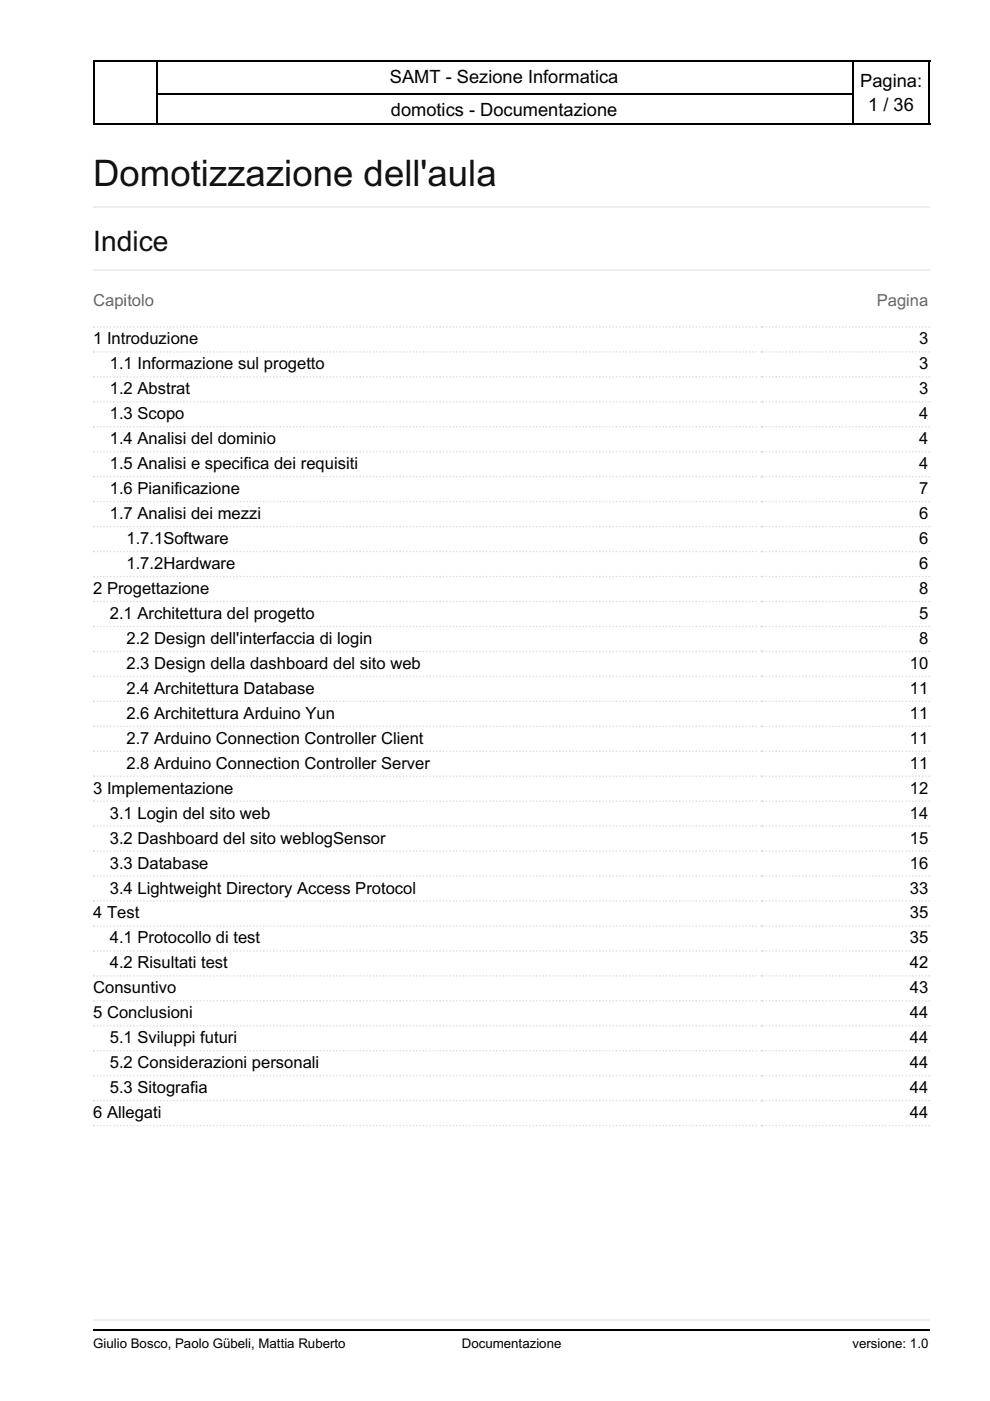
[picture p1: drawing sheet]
<svg xmlns="http://www.w3.org/2000/svg" width="210mm" height="297mm" viewBox="0 0 210 297" stroke-linecap="round" stroke-linejoin="round" font-family="sans-serif">
<defs><g id="words">
<text font-size="7.8" fill="#111" x="19.8" y="39.5">Domotizzazione dell'aula</text>
<text font-size="6" fill="#111" x="19.8" y="53.3">Indice</text>
<g font-size="3.9">
<text x="82.7" y="17.6">SAMT - Sezione Informatica</text>
<text x="182.4" y="18.3">Pagina:</text>
<text x="184.1" y="23.6">1 / 36</text>
<text x="82.9" y="24.7">domotics - Documentazione</text>
</g>
<g font-size="3.5" fill="#666">
<text x="19.8" y="64.9">Capitolo</text>
<text x="185.9" y="64.9">Pagina</text>
</g>
<g font-size="3.5">
<text x="19.8" y="73">1 Introduzione</text>
<text x="194.9" y="73">3</text>
<text x="23.3" y="78.3">1.1 Informazione sul progetto</text>
<text x="23.3" y="83.6">1.2 Abstrat</text>
<text x="194.9" y="78.3">3</text>
<text x="194.9" y="83.6">3</text>
<text x="23.3" y="88.9">1.3 Scopo</text>
<text x="194.9" y="88.9">4</text>
<text x="23.3" y="94.2">1.4 Analisi del dominio</text>
<text x="194.9" y="94.2">4</text>
<text x="23.3" y="99.5">1.5 Analisi e specifica dei requisiti</text>
<text x="194.9" y="99.5">4</text>
<text x="23.3" y="104.8">1.6 Pianificazione</text>
<text x="194.9" y="104.8">7</text>
<text x="23.3" y="110.1">1.7 Analisi dei mezzi</text>
<text x="194.9" y="110.1">6</text>
<text x="26.8" y="115.4">1.7.1Software</text>
<text x="194.9" y="115.4">6</text>
<text x="19.8" y="125.9">2 Progettazione</text>
<text x="26.8" y="120.6">1.7.2Hardware</text>
<text x="194.9" y="120.6">6</text>
<text x="194.9" y="125.9">8</text>
<text x="23.3" y="131.2">2.1 Architettura del progetto</text>
<text x="194.9" y="131.2">5</text>
<text x="26.8" y="136.5">2.2 Design dell'interfaccia di login</text>
<text x="194.9" y="136.5">8</text>
<text x="26.8" y="141.8">2.3 Design della dashboard del sito web</text>
<text x="192.9" y="141.8">10</text>
<text x="26.8" y="147.1">2.4 Architettura Database</text>
<text x="192.9" y="147.1">11</text>
<text x="26.8" y="152.4">2.6 Architettura Arduino Yun</text>
<text x="192.9" y="152.4">11</text>
<text x="26.8" y="157.7">2.7 Arduino Connection Controller Client</text>
<text x="192.9" y="157.7">11</text>
<text x="26.8" y="163">2.8 Arduino Connection Controller Server</text>
<text x="192.9" y="163">11</text>
<text x="19.8" y="168.3">3 Implementazione</text>
<text x="23.3" y="173.6">3.1 Login del sito web</text>
<text x="192.9" y="168.3">12</text>
<text x="192.9" y="173.6">14</text>
<text x="23.3" y="178.9">3.2 Dashboard del sito weblogSensor</text>
<text x="192.9" y="178.9">15</text>
<text x="23.3" y="184.1">3.3 Database</text>
<text x="192.9" y="184.1">16</text>
<text x="23.3" y="189.4">3.4 Lightweight Directory Access Protocol</text>
<text x="192.9" y="189.4">33</text>
<text x="19.8" y="194.7">4 Test</text>
<text x="192.9" y="194.7">35</text>
<text x="23.3" y="200">4.1 Protocollo di test</text>
<text x="192.9" y="200">35</text>
<text x="23.3" y="205.3">4.2 Risultati test</text>
<text x="192.9" y="205.3">42</text>
<text x="19.8" y="210.6">Consuntivo</text>
<text x="19.8" y="215.9">5 Conclusioni</text>
<text x="192.9" y="210.6">43</text>
<text x="192.9" y="215.9">44</text>
<text x="23.3" y="221.2">5.1 Sviluppi futuri</text>
<text x="192.9" y="221.2">44</text>
<text x="23.3" y="226.5">5.2 Considerazioni personali</text>
<text x="192.9" y="226.5">44</text>
<text x="23.3" y="231.8">5.3 Sitografia</text>
<text x="192.9" y="231.8">44</text>
<text x="19.8" y="237.1">6 Allegati</text>
<text x="192.9" y="237.1">44</text>
</g>
<g font-size="2.8">
<text x="19.8" y="285.7">Giulio Bosco, Paolo Gübeli, Mattia Ruberto</text>
<text x="97.9" y="285.7">Documentazione</text>
<text x="180.7" y="285.7">versione: 1.0</text>
</g>
</g></defs>
<path d="M19.8 12.9h177.4M19.8 19.9h177.4M19.8 26.3h177.4" fill="none" stroke="#000" stroke-width=".35"/>
<path d="M19.8 12.7h13.7v13.8h-13.7z" fill="#fff"/>
<path d="M19.8 12.9h13.7M19.9 12.7v13.8M33.3 12.7v13.8M19.8 26.3h13.7" fill="none" stroke="#000" stroke-width=".35"/>
<path d="M180.6 12.7h16.6v13.8h-16.6z" fill="#fff"/>
<path d="M180.6 12.9h16.6M180.8 12.7v13.8M197 12.7v13.8M180.6 26.3h16.6" fill="none" stroke="#000" stroke-width=".35"/>
<g fill="#fff">
<path d="M9.9 276.9h190.1v10.3h-190.1z"/>
<path d="M16.2 279.8h181v4.5h-181z"/>
</g>
<path d="M19.8 279.9h177.4" fill="none" stroke="#eee" stroke-width=".35"/>
<path d="M19.8 282h177.4" fill="none" stroke="#000" stroke-width=".35"/>
<g fill="#fff">
<path d="M9.9 30h190.1v246.9h-190.1z"/>
<path d="M16.2 32.8h181v244.2h-181z"/>
</g>
<path d="M19.8 43.9h177.4M19.8 57.3h177.4" fill="none" stroke="#eee" stroke-width=".35"/>
<g fill="#ddd">
<circle cx="19.9" cy="69.3" r=".18"/>
<circle cx="161.4" cy="69.3" r=".18"/>
</g>
<path d="M19.9 69.3h141.1" fill="none" stroke="#ddd" stroke-width=".35" stroke-dasharray="0 .7"/>
<g fill="#ddd">
<circle cx="161.7" cy="69.3" r=".18"/>
<circle cx="197" cy="69.3" r=".18"/>
</g>
<path d="M161.7 69.3h35" fill="none" stroke="#ddd" stroke-width=".35" stroke-dasharray="0 .7"/>
<g fill="#ddd">
<circle cx="19.9" cy="74.6" r=".18"/>
<circle cx="161.4" cy="74.6" r=".18"/>
</g>
<path d="M19.9 74.6h141.1" fill="none" stroke="#ddd" stroke-width=".35" stroke-dasharray="0 .7"/>
<g fill="#ddd">
<circle cx="161.7" cy="74.6" r=".18"/>
<circle cx="197" cy="74.6" r=".18"/>
</g>
<path d="M161.7 74.6h35" fill="none" stroke="#ddd" stroke-width=".35" stroke-dasharray="0 .7"/>
<g fill="#ddd">
<circle cx="19.9" cy="79.9" r=".18"/>
<circle cx="161.4" cy="79.9" r=".18"/>
</g>
<path d="M19.9 79.9h141.1" fill="none" stroke="#ddd" stroke-width=".35" stroke-dasharray="0 .7"/>
<g fill="#ddd">
<circle cx="161.7" cy="79.9" r=".18"/>
<circle cx="197" cy="79.9" r=".18"/>
</g>
<path d="M161.7 79.9h35" fill="none" stroke="#ddd" stroke-width=".35" stroke-dasharray="0 .7"/>
<g fill="#ddd">
<circle cx="19.9" cy="85.2" r=".18"/>
<circle cx="161.4" cy="85.2" r=".18"/>
</g>
<path d="M19.9 85.2h141.1" fill="none" stroke="#ddd" stroke-width=".35" stroke-dasharray="0 .7"/>
<g fill="#ddd">
<circle cx="161.7" cy="85.2" r=".18"/>
<circle cx="197" cy="85.2" r=".18"/>
</g>
<path d="M161.7 85.2h35" fill="none" stroke="#ddd" stroke-width=".35" stroke-dasharray="0 .7"/>
<g fill="#ddd">
<circle cx="19.9" cy="90.5" r=".18"/>
<circle cx="161.4" cy="90.5" r=".18"/>
</g>
<path d="M19.9 90.5h141.1" fill="none" stroke="#ddd" stroke-width=".35" stroke-dasharray="0 .7"/>
<g fill="#ddd">
<circle cx="161.7" cy="90.5" r=".18"/>
<circle cx="197" cy="90.5" r=".18"/>
</g>
<path d="M161.7 90.5h35" fill="none" stroke="#ddd" stroke-width=".35" stroke-dasharray="0 .7"/>
<g fill="#ddd">
<circle cx="19.9" cy="95.8" r=".18"/>
<circle cx="161.4" cy="95.8" r=".18"/>
</g>
<path d="M19.9 95.8h141.1" fill="none" stroke="#ddd" stroke-width=".35" stroke-dasharray="0 .7"/>
<g fill="#ddd">
<circle cx="161.7" cy="95.8" r=".18"/>
<circle cx="197" cy="95.8" r=".18"/>
</g>
<path d="M161.7 95.8h35" fill="none" stroke="#ddd" stroke-width=".35" stroke-dasharray="0 .7"/>
<g fill="#ddd">
<circle cx="19.9" cy="101.1" r=".18"/>
<circle cx="161.4" cy="101.1" r=".18"/>
</g>
<path d="M19.9 101.1h141.1" fill="none" stroke="#ddd" stroke-width=".35" stroke-dasharray="0 .7"/>
<g fill="#ddd">
<circle cx="161.7" cy="101.1" r=".18"/>
<circle cx="197" cy="101.1" r=".18"/>
</g>
<path d="M161.7 101.1h35" fill="none" stroke="#ddd" stroke-width=".35" stroke-dasharray="0 .7"/>
<g fill="#ddd">
<circle cx="19.9" cy="106.4" r=".18"/>
<circle cx="161.4" cy="106.4" r=".18"/>
</g>
<path d="M19.9 106.4h141.1" fill="none" stroke="#ddd" stroke-width=".35" stroke-dasharray="0 .7"/>
<g fill="#ddd">
<circle cx="161.7" cy="106.4" r=".18"/>
<circle cx="197" cy="106.4" r=".18"/>
</g>
<path d="M161.7 106.4h35" fill="none" stroke="#ddd" stroke-width=".35" stroke-dasharray="0 .7"/>
<g fill="#ddd">
<circle cx="19.9" cy="111.7" r=".18"/>
<circle cx="161.4" cy="111.7" r=".18"/>
</g>
<path d="M19.9 111.7h141.1" fill="none" stroke="#ddd" stroke-width=".35" stroke-dasharray="0 .7"/>
<g fill="#ddd">
<circle cx="161.7" cy="111.7" r=".18"/>
<circle cx="197" cy="111.7" r=".18"/>
</g>
<path d="M161.7 111.7h35" fill="none" stroke="#ddd" stroke-width=".35" stroke-dasharray="0 .7"/>
<g fill="#ddd">
<circle cx="19.9" cy="116.9" r=".18"/>
<circle cx="161.4" cy="116.9" r=".18"/>
</g>
<path d="M19.9 116.9h141.1" fill="none" stroke="#ddd" stroke-width=".35" stroke-dasharray="0 .7"/>
<g fill="#ddd">
<circle cx="161.7" cy="116.9" r=".18"/>
<circle cx="197" cy="116.9" r=".18"/>
</g>
<path d="M161.7 116.9h35" fill="none" stroke="#ddd" stroke-width=".35" stroke-dasharray="0 .7"/>
<g fill="#ddd">
<circle cx="19.9" cy="122.2" r=".18"/>
<circle cx="161.4" cy="122.2" r=".18"/>
</g>
<path d="M19.9 122.2h141.1" fill="none" stroke="#ddd" stroke-width=".35" stroke-dasharray="0 .7"/>
<g fill="#ddd">
<circle cx="161.7" cy="122.2" r=".18"/>
<circle cx="197" cy="122.2" r=".18"/>
</g>
<path d="M161.7 122.2h35" fill="none" stroke="#ddd" stroke-width=".35" stroke-dasharray="0 .7"/>
<g fill="#ddd">
<circle cx="19.9" cy="127.5" r=".18"/>
<circle cx="161.4" cy="127.5" r=".18"/>
</g>
<path d="M19.9 127.5h141.1" fill="none" stroke="#ddd" stroke-width=".35" stroke-dasharray="0 .7"/>
<g fill="#ddd">
<circle cx="161.7" cy="127.5" r=".18"/>
<circle cx="197" cy="127.5" r=".18"/>
</g>
<path d="M161.7 127.5h35" fill="none" stroke="#ddd" stroke-width=".35" stroke-dasharray="0 .7"/>
<g fill="#ddd">
<circle cx="19.9" cy="132.8" r=".18"/>
<circle cx="161.4" cy="132.8" r=".18"/>
</g>
<path d="M19.9 132.8h141.1" fill="none" stroke="#ddd" stroke-width=".35" stroke-dasharray="0 .7"/>
<g fill="#ddd">
<circle cx="161.7" cy="132.8" r=".18"/>
<circle cx="197" cy="132.8" r=".18"/>
</g>
<path d="M161.7 132.8h35" fill="none" stroke="#ddd" stroke-width=".35" stroke-dasharray="0 .7"/>
<g fill="#ddd">
<circle cx="19.9" cy="138.1" r=".18"/>
<circle cx="161.4" cy="138.1" r=".18"/>
</g>
<path d="M19.9 138.1h141.1" fill="none" stroke="#ddd" stroke-width=".35" stroke-dasharray="0 .7"/>
<g fill="#ddd">
<circle cx="161.7" cy="138.1" r=".18"/>
<circle cx="197" cy="138.1" r=".18"/>
</g>
<path d="M161.7 138.1h35" fill="none" stroke="#ddd" stroke-width=".35" stroke-dasharray="0 .7"/>
<g fill="#ddd">
<circle cx="19.9" cy="143.4" r=".18"/>
<circle cx="161.4" cy="143.4" r=".18"/>
</g>
<path d="M19.9 143.4h141.1" fill="none" stroke="#ddd" stroke-width=".35" stroke-dasharray="0 .7"/>
<g fill="#ddd">
<circle cx="161.7" cy="143.4" r=".18"/>
<circle cx="197" cy="143.4" r=".18"/>
</g>
<path d="M161.7 143.4h35" fill="none" stroke="#ddd" stroke-width=".35" stroke-dasharray="0 .7"/>
<g fill="#ddd">
<circle cx="19.9" cy="148.7" r=".18"/>
<circle cx="161.4" cy="148.7" r=".18"/>
</g>
<path d="M19.9 148.7h141.1" fill="none" stroke="#ddd" stroke-width=".35" stroke-dasharray="0 .7"/>
<g fill="#ddd">
<circle cx="161.7" cy="148.7" r=".18"/>
<circle cx="197" cy="148.7" r=".18"/>
</g>
<path d="M161.7 148.7h35" fill="none" stroke="#ddd" stroke-width=".35" stroke-dasharray="0 .7"/>
<g fill="#ddd">
<circle cx="19.9" cy="154" r=".18"/>
<circle cx="161.4" cy="154" r=".18"/>
</g>
<path d="M19.9 154h141.1" fill="none" stroke="#ddd" stroke-width=".35" stroke-dasharray="0 .7"/>
<g fill="#ddd">
<circle cx="161.7" cy="154" r=".18"/>
<circle cx="197" cy="154" r=".18"/>
</g>
<path d="M161.7 154h35" fill="none" stroke="#ddd" stroke-width=".35" stroke-dasharray="0 .7"/>
<g fill="#ddd">
<circle cx="19.9" cy="159.3" r=".18"/>
<circle cx="161.4" cy="159.3" r=".18"/>
</g>
<path d="M19.9 159.3h141.1" fill="none" stroke="#ddd" stroke-width=".35" stroke-dasharray="0 .7"/>
<g fill="#ddd">
<circle cx="161.7" cy="159.3" r=".18"/>
<circle cx="197" cy="159.3" r=".18"/>
</g>
<path d="M161.7 159.3h35" fill="none" stroke="#ddd" stroke-width=".35" stroke-dasharray="0 .7"/>
<g fill="#ddd">
<circle cx="19.9" cy="164.6" r=".18"/>
<circle cx="161.4" cy="164.6" r=".18"/>
</g>
<path d="M19.9 164.6h141.1" fill="none" stroke="#ddd" stroke-width=".35" stroke-dasharray="0 .7"/>
<g fill="#ddd">
<circle cx="161.7" cy="164.6" r=".18"/>
<circle cx="197" cy="164.6" r=".18"/>
</g>
<path d="M161.7 164.6h35" fill="none" stroke="#ddd" stroke-width=".35" stroke-dasharray="0 .7"/>
<g fill="#ddd">
<circle cx="19.9" cy="169.9" r=".18"/>
<circle cx="161.4" cy="169.9" r=".18"/>
</g>
<path d="M19.9 169.9h141.1" fill="none" stroke="#ddd" stroke-width=".35" stroke-dasharray="0 .7"/>
<g fill="#ddd">
<circle cx="161.7" cy="169.9" r=".18"/>
<circle cx="197" cy="169.9" r=".18"/>
</g>
<path d="M161.7 169.9h35" fill="none" stroke="#ddd" stroke-width=".35" stroke-dasharray="0 .7"/>
<g fill="#ddd">
<circle cx="19.9" cy="175.2" r=".18"/>
<circle cx="161.4" cy="175.2" r=".18"/>
</g>
<path d="M19.9 175.2h141.1" fill="none" stroke="#ddd" stroke-width=".35" stroke-dasharray="0 .7"/>
<g fill="#ddd">
<circle cx="161.7" cy="175.2" r=".18"/>
<circle cx="197" cy="175.2" r=".18"/>
</g>
<path d="M161.7 175.2h35" fill="none" stroke="#ddd" stroke-width=".35" stroke-dasharray="0 .7"/>
<g fill="#ddd">
<circle cx="19.9" cy="180.4" r=".18"/>
<circle cx="161.4" cy="180.4" r=".18"/>
</g>
<path d="M19.9 180.4h141.1" fill="none" stroke="#ddd" stroke-width=".35" stroke-dasharray="0 .7"/>
<g fill="#ddd">
<circle cx="161.7" cy="180.4" r=".18"/>
<circle cx="197" cy="180.4" r=".18"/>
</g>
<path d="M161.7 180.4h35" fill="none" stroke="#ddd" stroke-width=".35" stroke-dasharray="0 .7"/>
<g fill="#ddd">
<circle cx="19.9" cy="185.7" r=".18"/>
<circle cx="161.4" cy="185.7" r=".18"/>
</g>
<path d="M19.9 185.7h141.1" fill="none" stroke="#ddd" stroke-width=".35" stroke-dasharray="0 .7"/>
<g fill="#ddd">
<circle cx="161.7" cy="185.7" r=".18"/>
<circle cx="197" cy="185.7" r=".18"/>
</g>
<path d="M161.7 185.7h35" fill="none" stroke="#ddd" stroke-width=".35" stroke-dasharray="0 .7"/>
<g fill="#ddd">
<circle cx="19.9" cy="191" r=".18"/>
<circle cx="161.4" cy="191" r=".18"/>
</g>
<path d="M19.9 191h141.1" fill="none" stroke="#ddd" stroke-width=".35" stroke-dasharray="0 .7"/>
<g fill="#ddd">
<circle cx="161.7" cy="191" r=".18"/>
<circle cx="197" cy="191" r=".18"/>
</g>
<path d="M161.7 191h35" fill="none" stroke="#ddd" stroke-width=".35" stroke-dasharray="0 .7"/>
<g fill="#ddd">
<circle cx="19.9" cy="196.3" r=".18"/>
<circle cx="161.4" cy="196.3" r=".18"/>
</g>
<path d="M19.9 196.3h141.1" fill="none" stroke="#ddd" stroke-width=".35" stroke-dasharray="0 .7"/>
<g fill="#ddd">
<circle cx="161.7" cy="196.3" r=".18"/>
<circle cx="197" cy="196.3" r=".18"/>
</g>
<path d="M161.7 196.3h35" fill="none" stroke="#ddd" stroke-width=".35" stroke-dasharray="0 .7"/>
<g fill="#ddd">
<circle cx="19.9" cy="201.6" r=".18"/>
<circle cx="161.4" cy="201.6" r=".18"/>
</g>
<path d="M19.9 201.6h141.1" fill="none" stroke="#ddd" stroke-width=".35" stroke-dasharray="0 .7"/>
<g fill="#ddd">
<circle cx="161.7" cy="201.6" r=".18"/>
<circle cx="197" cy="201.6" r=".18"/>
</g>
<path d="M161.7 201.6h35" fill="none" stroke="#ddd" stroke-width=".35" stroke-dasharray="0 .7"/>
<g fill="#ddd">
<circle cx="19.9" cy="206.9" r=".18"/>
<circle cx="161.4" cy="206.9" r=".18"/>
</g>
<path d="M19.9 206.9h141.1" fill="none" stroke="#ddd" stroke-width=".35" stroke-dasharray="0 .7"/>
<g fill="#ddd">
<circle cx="161.7" cy="206.9" r=".18"/>
<circle cx="197" cy="206.9" r=".18"/>
</g>
<path d="M161.7 206.9h35" fill="none" stroke="#ddd" stroke-width=".35" stroke-dasharray="0 .7"/>
<g fill="#ddd">
<circle cx="19.9" cy="212.2" r=".18"/>
<circle cx="161.4" cy="212.2" r=".18"/>
</g>
<path d="M19.9 212.2h141.1" fill="none" stroke="#ddd" stroke-width=".35" stroke-dasharray="0 .7"/>
<g fill="#ddd">
<circle cx="161.7" cy="212.2" r=".18"/>
<circle cx="197" cy="212.2" r=".18"/>
</g>
<path d="M161.7 212.2h35" fill="none" stroke="#ddd" stroke-width=".35" stroke-dasharray="0 .7"/>
<g fill="#ddd">
<circle cx="19.9" cy="217.5" r=".18"/>
<circle cx="161.4" cy="217.5" r=".18"/>
</g>
<path d="M19.9 217.5h141.1" fill="none" stroke="#ddd" stroke-width=".35" stroke-dasharray="0 .7"/>
<g fill="#ddd">
<circle cx="161.7" cy="217.5" r=".18"/>
<circle cx="197" cy="217.5" r=".18"/>
</g>
<path d="M161.7 217.5h35" fill="none" stroke="#ddd" stroke-width=".35" stroke-dasharray="0 .7"/>
<g fill="#ddd">
<circle cx="19.9" cy="222.8" r=".18"/>
<circle cx="161.4" cy="222.8" r=".18"/>
</g>
<path d="M19.9 222.8h141.1" fill="none" stroke="#ddd" stroke-width=".35" stroke-dasharray="0 .7"/>
<g fill="#ddd">
<circle cx="161.7" cy="222.8" r=".18"/>
<circle cx="197" cy="222.8" r=".18"/>
</g>
<path d="M161.7 222.8h35" fill="none" stroke="#ddd" stroke-width=".35" stroke-dasharray="0 .7"/>
<g fill="#ddd">
<circle cx="19.9" cy="228.1" r=".18"/>
<circle cx="161.4" cy="228.1" r=".18"/>
</g>
<path d="M19.9 228.1h141.1" fill="none" stroke="#ddd" stroke-width=".35" stroke-dasharray="0 .7"/>
<g fill="#ddd">
<circle cx="161.7" cy="228.1" r=".18"/>
<circle cx="197" cy="228.1" r=".18"/>
</g>
<path d="M161.7 228.1h35" fill="none" stroke="#ddd" stroke-width=".35" stroke-dasharray="0 .7"/>
<g fill="#ddd">
<circle cx="19.9" cy="233.4" r=".18"/>
<circle cx="161.4" cy="233.4" r=".18"/>
</g>
<path d="M19.9 233.4h141.1" fill="none" stroke="#ddd" stroke-width=".35" stroke-dasharray="0 .7"/>
<g fill="#ddd">
<circle cx="161.7" cy="233.4" r=".18"/>
<circle cx="197" cy="233.4" r=".18"/>
</g>
<path d="M161.7 233.4h35" fill="none" stroke="#ddd" stroke-width=".35" stroke-dasharray="0 .7"/>
<g fill="#ddd">
<circle cx="19.9" cy="238.7" r=".18"/>
<circle cx="161.4" cy="238.7" r=".18"/>
</g>
<path d="M19.9 238.7h141.1" fill="none" stroke="#ddd" stroke-width=".35" stroke-dasharray="0 .7"/>
<g fill="#ddd">
<circle cx="161.7" cy="238.7" r=".18"/>
<circle cx="197" cy="238.7" r=".18"/>
</g>
<path d="M161.7 238.7h35" fill="none" stroke="#ddd" stroke-width=".35" stroke-dasharray="0 .7"/>
<use href="#words"/>
</svg>
